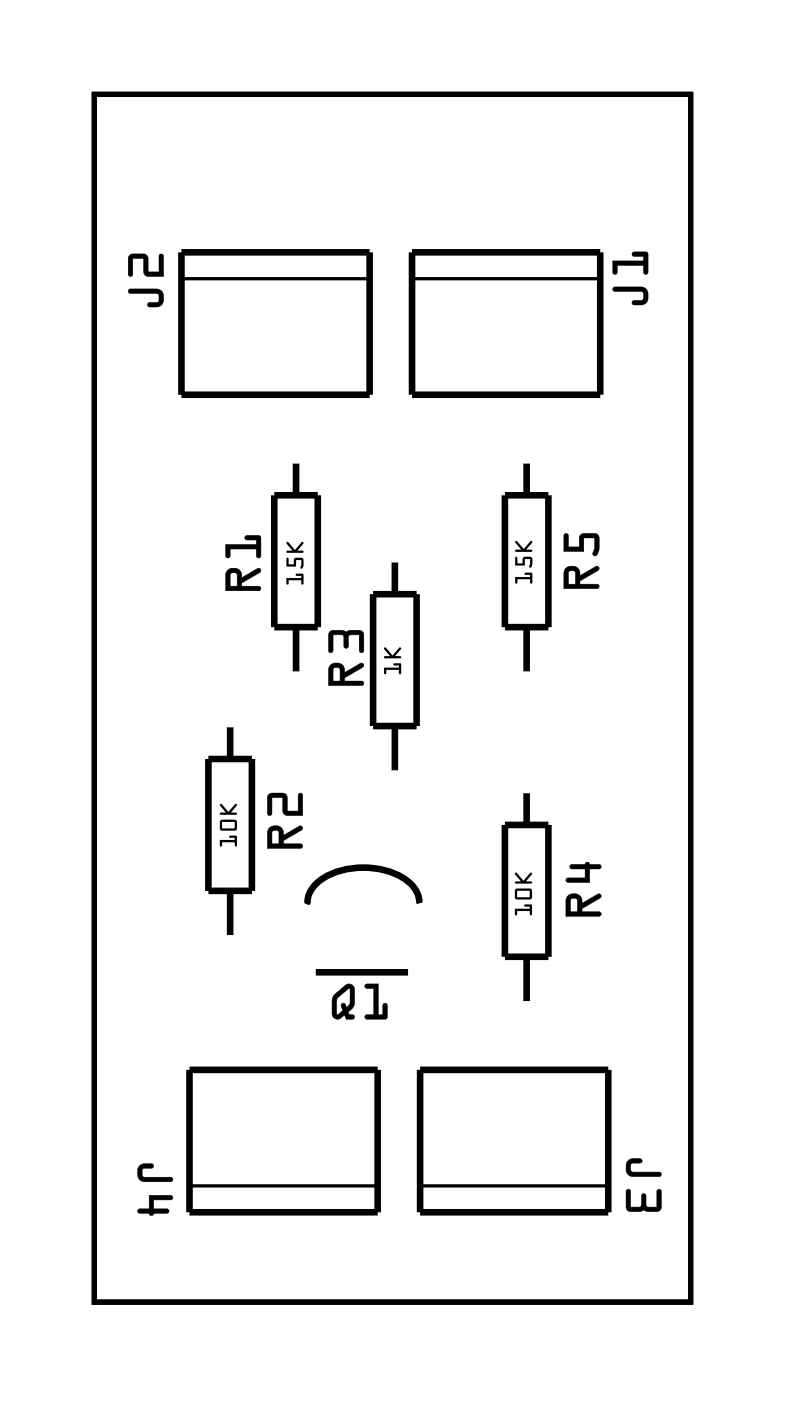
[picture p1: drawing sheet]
<svg xmlns="http://www.w3.org/2000/svg" width="30mm" height="54mm" viewBox="0 0 30 54" stroke-linecap="round" stroke-linejoin="round" font-family="sans-serif">
<path d="M3.6 3.6h23v46.6h-23z" fill="none" stroke="#000" stroke-width=".2"/>
<g fill="#000">
<path d="M3.6 3.6h23v46.6h-23zM3.6 3.6v46.6h23v-46.6z"/>
<path d="M5 11.2l1-.1a.36 .36 0 0 1 .3 .4 .36 .36 0 0 1-.3 .3h-.3v-.1l.4-.1v-.3h-1.1zM5 9.8h.6l.1 .2v.5h.4v-.6l.1-.1 .1 .9-.7-.1-.1-.6h-.4v.6h-.1z"/>
<path d="M5 11.2l1-.1a.37 .37 0 0 1 .3 .4 .37 .37 0 0 1-.3 .3h-.2a.1 .1 0 0 1-.1-.1 .1 .1 0 0 1 .1-.1h.3v-.3h-1.1zM5 11.2v.1h1.1v.3l-.4 .1v.1h.3a.35 .35 0 0 0 .3-.3 .35 .35 0 0 0-.3-.4zM5 9.8h.7v.7h.4v-.6a.1 .1 0 0 1 .1-.1 .1 .1 0 0 1 .1 .1v.8l-.7-.1-.1-.6h-.4v.6a.1 .1 0 0 1-.1 .1 .1 .1 0 0 1-.1-.1zM5 9.8v.8h.1v-.7h.4l.1 .7 .7 .1-.1-.9-.1 .1v.6h-.4v-.5l-.1-.2z"/>
<path d="M23.6 11.1h1.1a.36 .36 0 0 1 .3 .3 .36 .36 0 0 1-.3 .4l-.3-.1v-.1l.4-.1v-.3h-1.1zM23.6 10.1h1.2v-.2h-.4v-.1l.5-.1 .1 .8h-.2v-.3h-1v.3l-.1 .1z"/>
<path d="M23.6 11.1l1.1-.1a.37 .37 0 0 1 .3 .4 .37 .37 0 0 1-.3 .4h-.2a.1 .1 0 0 1-.1-.1 .1 .1 0 0 1 .1-.1l.3-.1v-.2l-1.1-.1zM23.7 11.1v.1h1.1v.4l-.4 .1h.3a.35 .35 0 0 0 .3-.3 .35 .35 0 0 0-.3-.3zM23.6 10l1.2 .1v-.2h-.3a.1 .1 0 0 1-.1-.1 .1 .1 0 0 1 .1-.1h.5v.8a.1 .1 0 0 1-.1 .1 .1 .1 0 0 1-.1-.1v-.3h-1v.3a.1 .1 0 0 1-.1 .1 .1 .1 0 0 1-.1-.1zM23.6 10.1l.1 .5 .1-.1v-.3h1v.3h.2l-.1-.8-.5 .1v.1h.4v.2z"/>
<path d="M8.5 32.4h.5v-.1l-.2-.1h.3v.4l-.1-.2h-.4l-.1 .2zM8.5 31.6h.6v.3l-.6 .1zM8.6 31.7v.2h.4v-.2zM8.5 31l.3 .3 .3-.3-.2 .3 .2 .1h-.6v-.1h.2z"/>
<path d="M8.5 32.4h.5v-.1l-.2-.1h.3v.4l-.1-.2h-.4l-.1 .2zM8.5 32.4v.2l.1-.2h.5v.2v-.4h-.3l.3 .1v.1zM8.5 31.6h.6v.3l-.6 .1zM8.5 31.6v.4l.6-.1v-.3zM8.6 31.7v.2h.4v-.2zM8.6 31.7h.5v.2h-.5zM8.5 31l.3 .3 .3-.3-.2 .3 .2 .1h-.6v-.1h.2zM8.5 31l.2 .3h-.2v.1h.6l-.2-.1 .2-.3-.3 .3z"/>
<path d="M8.8 22a.32 .32 0 0 1 .4-.1 .32 .32 0 0 1 .1 .4l.7-.4v.1l-.7 .5v.1h.7l.1 .1-1.4 .1zM8.9 22.1v.5h.2v-.5zM8.7 21h1.2v-.2h-.4l-.1-.1 .6-.1 .1 .8h-.2v-.2h-1v.2l-.1 .1z"/>
<path d="M8.8 22a.32 .32 0 0 1 .4-.1 .32 .32 0 0 1 .1 .4l.6-.4a.1 .1 0 0 1 .2 0 .11 .11 0 0 1-.1 .2l-.7 .4v.1h.7a.1 .1 0 0 1 .1 .1 .1 .1 0 0 1-.1 .1h-1.3v-.6zM8.8 22l-.1 .8 1.3-.1v-.1h-.7v-.1l.7-.4v-.2l-.7 .4a.31 .31 0 0 0-.1-.4 .31 .31 0 0 0-.4 .1zM8.9 22.1v.5h.2v-.5zM8.9 22.1h.2l.1 .5h-.3zM8.7 21h1.2v-.2h-.4a.1 .1 0 0 1-.1-.1 .1 .1 0 0 1 .1-.1h.5l.1 .8a.1 .1 0 0 1-.1 .1 .1 .1 0 0 1-.1-.1v-.2h-1v.2a.1 .1 0 0 1-.1 .1 .1 .1 0 0 1-.1-.1zM8.7 21l.1 .5 .1-.1v-.3h1v.3h.1v-.8l-.5 .1v.1h.4v.2z"/>
<path d="M10.4 31.9a.32 .32 0 0 1 .4-.1 .32 .32 0 0 1 .1 .4l.7-.4 .1 .1-.8 .5v.1h.7l.1 .1-1.4 .1zM10.5 32v.5h.3l-.1-.5zM10.4 30.6h.6l.1 .1v.5h.4v-.6h.1l.1 .8h-.7l-.1-.7h-.4v.6l-.1 .1z"/>
<path d="M10.4 31.9a.32 .32 0 0 1 .4-.1 .32 .32 0 0 1 .1 .4l.6-.4a.11 .11 0 0 1 .2 .1 .1 .1 0 0 1-.1 .1l-.7 .4v.1h.7a.1 .1 0 0 1 .1 .1 .1 .1 0 0 1-.1 .1h-1.3v-.6zM10.4 31.9l-.1 .8 1.4-.1-.1-.1h-.7v-.1l.7-.4v-.2l-.7 .4a.31 .31 0 0 0-.1-.4 .31 .31 0 0 0-.4 .1zM10.5 32v.5h.3l-.1-.4zM10.5 32h.3v.5h-.3zM10.4 30.6h.6l.1 .6h.4v-.6a.1 .1 0 0 1 .1-.1 .1 .1 0 0 1 .1 .1v.8h-.8v-.7h-.4v.6a.1 .1 0 0 1-.1 .1 .1 .1 0 0 1-.1-.1zM10.4 30.6v.8l.1-.1v-.6h.4l.1 .7h.7l-.1-.8h-.1v.7h-.4v-.6l-.1-.1z"/>
<path d="M11 22.3h.6v-.1l-.2-.1h.3v.4h-.1v-.1h-.5v.1zM11.1 21.5v.2h.2l.1-.2h.2l.1 .4h-.1v-.3h-.2v.2h-.4zM11.1 20.9l.3 .3 .3-.3-.2 .3 .2 .1h-.6v-.1h.2z"/>
<path d="M11 22.3h.6v-.1l-.2-.1h.3v.4h-.1v-.1h-.5v.1zM11 22.3l.1 .2v-.1h.5v.1h.1v-.4h-.3l.2 .1v.1zM11.1 21.5v.2h.2l.1-.2h.2l.1 .4h-.1v-.3h-.2v.2h-.4zM11.1 21.5l-.1 .3h.4v-.2h.2v.3h.1l-.1-.4h-.2l-.1 .2h-.2v-.2zM11.1 20.9l.3 .3 .3-.3-.2 .3 .2 .1h-.6v-.1h.2zM11.1 20.9l.2 .3h-.2v.1h.6l-.2-.1 .2-.3-.3 .3z"/>
<path d="M12.9 38.3l.5-.4 .2 .1 .1 .7-.3 .3 .1 .1h.1a.1 .1 0 0 1 .1 .1 .1 .1 0 0 1-.1 .1h-.3v-.2l-.2 .2-.2-.1a.94 .94 0 0 1-.1-.8zM12.9 38.3a.97 .97 0 0 0-.1 .8l.2 .2 .3-.2v.2l.3-.1v-.1h-.1l-.1-.1 .2-.3 .1-.6a.21 .21 0 0 0-.2-.2 .21 .21 0 0 0-.2 .1zM13 38.4v.7l.2-.2-.1-.1a.14 .14 0 0 1 .2-.2 .11 .11 0 0 1 .1 .2l.1-.2v-.5zM13 38.4l.5-.3v.5a.14 .14 0 0 1-.1 .2 .14 .14 0 0 1-.1-.1h-.1v.2l-.2 .2zM14.1 37.9h.5v1.2h.2l-.1-.4a.1 .1 0 0 1 .1-.1 .1 .1 0 0 1 .1 .1v.5l-.7 .1a.1 .1 0 0 1-.1-.1 .1 .1 0 0 1 .1-.1h.2v-1h-.3zM14.1 37.9v.2h.3v1h-.3v.1l.8 .1v-.6h-.1v.4h-.2v-1.2z"/>
<path d="M12.9 38.3l.5-.4 .2 .1 .1 .7-.3 .3 .3 .2-.1 .1h-.3v-.2l-.3 .2-.2-.2a.98 .98 0 0 1 .1-.8zM13 38.4v.7l.2-.2v-.1a.11 .11 0 0 1 .1-.1 .11 .11 0 0 1 .1 .1l.1-.2v-.5zM14.1 37.9h.5v1.2h.2v-.4h.1v.6l-.8-.1v-.1h.3v-1h-.3z"/>
<path d="M12.7 25.6a.32 .32 0 0 1 .4 0 .32 .32 0 0 1 .2 .3l.7-.4v.2l-.7 .4v.1h.6l.1 .2h-1.3zM12.9 25.7l-.1 .5h.3v-.4zM12.7 24.3h1.2l.1 .2v.6h-.1l-.1-.6h-.3l-.1 .4-.1 .1v-.1l-.1-.4h-.4v.6h-.1z"/>
<path d="M12.7 25.6a.32 .32 0 0 1 .4 0 .32 .32 0 0 1 .2 .3l.6-.4a.1 .1 0 0 1 .1 .1 .1 .1 0 0 1 0 .1l-.7 .4v.1h.6a.1 .1 0 0 1 .1 .1 .1 .1 0 0 1-.1 .1h-1.2v-.6zM12.7 25.6v.8h1.3l-.1-.2h-.6v-.1l.7-.4v-.1l-.7 .3a.31 .31 0 0 0-.2-.3 .31 .31 0 0 0-.4 0zM12.9 25.8l-.1 .4h.3v-.4zM12.9 25.7l.2 .1v.4h-.3zM12.7 24.3h1.2l.1 .2v.6a.1 .1 0 0 1-.1 .1 .1 .1 0 0 1-.1-.1v-.6h-.3l-.1 .4a.1 .1 0 0 1-.1 .1 .1 .1 0 0 1-.1-.1v-.4h-.4v.6a.1 .1 0 0 1 0 .1 .1 .1 0 0 1-.1-.1zM12.7 24.3v.8h.1v-.7l.4 .1 .1 .4v.1l.1-.1 .1-.4 .4-.1v.7h.1v-.6l-.1-.2z"/>
<path d="M14.8 25.7h.6v-.1h-.2h.2l.1 .3h-.1v-.1h-.5l-.1 .2zM14.8 25l.3 .3 .3-.4-.2 .4h.3l-.7 .1v-.1h.2z"/>
<path d="M14.8 25.7h.6v-.1h-.2h.2l.1 .3h-.1v-.1h-.5l-.1 .2zM14.8 25.7v.3l.1-.2h.5v.1h.1l-.1-.3h-.2h.2v.1zM14.8 25l.3 .3 .3-.4-.2 .4h.3l-.7 .1v-.1h.2zM14.8 25l.2 .3h-.2v.1l.7-.1h-.3l.2-.4-.3 .4z"/>
<path d="M19.8 35h.6v-.1h-.2l.3-.1v.4h-.1v-.1h-.5v.2zM19.9 34.3l.6-.1v.4h-.6zM19.9 34.3v.3h.5v-.3zM19.9 33.6l.3 .3 .3-.3-.2 .4h.2h-.6h.2z"/>
<path d="M19.8 35h.6v-.1h-.2l.3-.1v.4h-.1v-.1h-.5v.2zM19.8 35l.1 .3v-.2h.5v.1h.1v-.4l-.3 .1h.2v.1zM19.9 34.3l.6-.1v.4h-.6zM19.9 34.3v.3h.6v-.4zM19.9 34.3v.3h.5v-.3zM19.9 34.3h.5v.3h-.5zM19.9 33.6l.3 .3 .3-.3-.2 .4h.2h-.6h.2zM19.9 33.6l.2 .4h-.2h.6h-.2l.2-.4-.3 .3z"/>
<path d="M19.9 22.2h.5v-.1h-.2h.3v.4h-.1v-.2h-.5v.2zM19.9 21.5v.2h.2l.1-.2h.3v.3h-.1v-.3h-.2v.3h-.3zM19.9 20.9l.3 .3 .3-.4-.2 .4h.2l-.6 .1v-.1h.2z"/>
<path d="M19.9 22.2h.5v-.1h-.2h.3v.4h-.1v-.2h-.5v.2zM19.9 22.2v.3v-.2h.5v.2h.1v-.4h-.3h.2v.1zM19.9 21.5v.2h.2l.1-.2h.3v.3h-.1v-.3h-.2v.3h-.3zM19.9 21.5v.3h.3v-.3h.2v.3h.1v-.3h-.3l-.1 .2h-.2v-.2zM19.9 20.9l.3 .3 .3-.4-.2 .4h.2l-.6 .1v-.1h.2zM19.9 20.9l.2 .3h-.2v.1l.6-.1h-.2l.2-.4-.3 .4z"/>
<path d="M21.8 21.9a.32 .32 0 0 1 .4-.1 .32 .32 0 0 1 .2 .4l.6-.4 .1 .1-.7 .5v.1h.6l.1 .1-1.4 .1zM21.9 22v.5h.3v-.5zM21.8 20.6h.1v.5h.4l.1-.5h.6l.1 .1v.4a.15 .15 0 0 1 0 .2 .15 .15 0 0 1-.2 0v-.6h-.4v.5h-.8z"/>
<path d="M21.8 21.9a.32 .32 0 0 1 .4-.1 .32 .32 0 0 1 .2 .4l.6-.4a.1 .1 0 0 1 .1 .1 .1 .1 0 0 1 0 .1l-.7 .4v.1h.6a.1 .1 0 0 1 .1 .1 .1 .1 0 0 1-.1 .1h-1.3v-.6zM21.8 21.9l-.1 .8 1.4-.1-.1-.1h-.6v-.1l.7-.4-.1-.2-.6 .4a.31 .31 0 0 0-.2-.4 .31 .31 0 0 0-.4 .1zM21.9 22v.5h.3v-.5zM21.9 22h.3v.5h-.3zM21.8 20.6h.1v.5h.4l.1-.5h.6l.1 .1-.1 .7a.1 .1 0 0 1-.1 0 .1 .1 0 0 1-.1-.1l.1-.6h-.4v.6h-.8zM21.8 20.6l-.1 .6h.8v-.5h.4v.6v.1h.1l.1-.7-.1-.1h-.6l-.1 .5h-.4v-.5z"/>
<path d="M21.9 34.5a.32 .32 0 0 1 .4 0 .32 .32 0 0 1 .1 .3l.7-.4 .1 .2-.8 .4v.1h.7l.1 .1-1.4 .1zM22 34.6v.5h.3v-.4zM22 33.3h.6v-.1l.6 .2-.1 .1h-.4v.5h-.8l-.1-.1 .1-.1h.7v-.3h-.6z"/>
<path d="M21.9 34.5a.32 .32 0 0 1 .4-.1 .32 .32 0 0 1 .1 .4l.6-.4a.11 .11 0 0 1 .2 .1 .1 .1 0 0 1-.1 .1l-.7 .4v.1h.7a.1 .1 0 0 1 .1 .1 .1 .1 0 0 1-.1 .1h-1.3v-.6zM21.9 34.5l-.1 .8 1.4-.1-.1-.1h-.7v-.1l.7-.4v-.2l-.7 .4a.31 .31 0 0 0-.1-.3 .31 .31 0 0 0-.4 0zM22 34.6v.5h.3l-.1-.4zM22 34.6l.3 .1v.4h-.3zM22 33.3h.5a.09 .09 0 0 1 .1-.1 .09 .09 0 0 1 .1 .1h.4a.1 .1 0 0 1 .1 .1 .1 .1 0 0 1-.1 .1h-.4v.5h-.8a.1 .1 0 0 1-.1-.1 .1 .1 0 0 1 .1-.1h.7v-.3h-.6zM22 33.3v.2h.6v.3h-.7l-.1 .1 .1 .1h.8v-.5h.4l.1-.1-.6-.2v.1z"/>
<path d="M5.4 44.9l.2-.1 .3 .1v.1h-.4v.3l1.1 .1 .1 .1h-1.2l-.2-.2zM5.7 46.1h.9v.1h-.7v.4h.6v.1h-.6l-.1 .1-.1-.1h-.4l.1-.1h.3z"/>
<path d="M5.4 44.9l.4-.1a.1 .1 0 0 1 .1 .1 .1 .1 0 0 1-.1 .1h-.3v.3h1.1a.1 .1 0 0 1 .1 .1 .1 .1 0 0 1-.1 .1h-1.1l-.2-.2zM5.4 44.9l-.1 .4 .2 .2h1.2l-.1-.1h-1.1v-.4h.4v-.1l-.3-.1zM5.7 46h.9a.1 .1 0 0 1 .1 .1 .1 .1 0 0 1-.1 .1h-.7v.4h.5a.1 .1 0 0 1 .1 .1 .1 .1 0 0 1-.1 .1l-.5-.1a.09 .09 0 0 1-.1 .1 .09 .09 0 0 1-.1-.1l-.3 .1a.1 .1 0 0 1-.1-.1 .1 .1 0 0 1 .1-.1h.3zM5.7 46.1l.1 .5h-.4l-.1 .1h.5v.1l.1-.1h.6v-.1h-.6v-.4h.7v-.1z"/>
<path d="M24.2 44.7l.2-.1 .4 .1-.1 .1h-.4l.1 .3 1 .1 .1 .1h-1.2l-.2-.2zM24.2 45.8l.1 .1v.6h.4v-.5h.1h.1v.5h.4v-.6l.1-.1 .1 .8-.2 .1-.5-.1-.6 .1-.1-.2z"/>
<path d="M24.2 44.7l.5-.1a.1 .1 0 0 1 .1 .1 .1 .1 0 0 1-.1 .1h-.4v.3h1.1a.1 .1 0 0 1 .1 .1 .1 .1 0 0 1-.1 .1h-1.1l-.2-.2zM24.2 44.7l-.1 .4 .2 .2h1.2l-.1-.1h-1l-.1-.4h.4v-.1l-.3-.1zM24.2 45.8l.1 .1v.6h.4v-.4a.1 .1 0 0 1 .1-.1 .1 .1 0 0 1 .1 .1v.4h.4v-.6a.1 .1 0 0 1 .1-.1 .1 .1 0 0 1 .1 .1v.6l-.1 .2-.6-.1-.5 .1-.2-.2zM24.2 45.8l-.1 .7 .1 .2 .6-.1 .5 .1 .2-.1-.1-.8-.1 .1v.6h-.4v-.5h-.1h-.1v.5h-.4v-.6z"/>
</g>
<g fill="none" stroke="#000" stroke-width=".25">
<path d="M7 9.7h7.2v5.5h-7.2zM10.6 19.1h1.7v5.1h-1.7zM11.4 17.7v1.4M15.9 9.7h7.2v5.5h-7.2zM19.5 19.1h1.6v5.1h-1.6zM20.3 17.7v1.4M8 29.2h1.7v5.1h-1.7zM8.9 27.9v1.3M8.9 34.3v1.9M11.4 24.2v1.8M12.2 37.5h3.5M14.4 22.9h1.7v5.1h-1.7z"/>
<path d="M15.2 21.5v1.4M15.2 28v1.8M16.2 34.7a1.92 1.92 0 0 0-2.2-1.3 2.34 2.34 0 0 0-2.1 1v.4M19.5 31.8h1.6v5.1h-1.6zM20.3 24.2v1.8M20.3 30.4v1.4M20.3 36.9v1.8M7.3 41.2h7.3v5.5h-7.3zM16.2 41.2h7.2v5.5h-7.2z"/>
</g>
<path d="M7 10.7h7.2M15.9 10.7h7.2M7.3 45.7h7.3M16.2 45.7h7.2" fill="none" stroke="#000" stroke-width=".13"/>
<circle cx="11.4" cy="26.9" r=".7" fill="#fff"/>
<circle cx="11.4" cy="26.9" r=".7" fill="none" stroke="#fff" stroke-width=".76" stroke-linecap="butt"/>
<circle cx="11.4" cy="16.8" r=".7" fill="#fff"/>
<circle cx="11.4" cy="16.8" r=".7" fill="none" stroke="#fff" stroke-width=".76" stroke-linecap="butt"/>
<circle cx="8.9" cy="37.1" r=".7" fill="#fff"/>
<circle cx="8.9" cy="37.1" r=".7" fill="none" stroke="#fff" stroke-width=".76" stroke-linecap="butt"/>
<circle cx="8.9" cy="26.9" r=".7" fill="#fff"/>
<circle cx="8.9" cy="26.9" r=".7" fill="none" stroke="#fff" stroke-width=".76" stroke-linecap="butt"/>
<circle cx="15.2" cy="30.8" r=".7" fill="#fff"/>
<circle cx="15.2" cy="30.8" r=".7" fill="none" stroke="#fff" stroke-width=".76" stroke-linecap="butt"/>
<circle cx="15.2" cy="20.6" r=".7" fill="#fff"/>
<circle cx="15.2" cy="20.6" r=".7" fill="none" stroke="#fff" stroke-width=".76" stroke-linecap="butt"/>
<circle cx="20.3" cy="39.6" r=".7" fill="#fff"/>
<circle cx="20.3" cy="39.6" r=".7" fill="none" stroke="#fff" stroke-width=".76" stroke-linecap="butt"/>
<circle cx="20.3" cy="29.5" r=".7" fill="#fff"/>
<circle cx="20.3" cy="29.5" r=".7" fill="none" stroke="#fff" stroke-width=".76" stroke-linecap="butt"/>
<circle cx="20.3" cy="26.9" r=".7" fill="#fff"/>
<circle cx="20.3" cy="26.9" r=".7" fill="none" stroke="#fff" stroke-width=".76" stroke-linecap="butt"/>
<circle cx="20.3" cy="16.8" r=".7" fill="#fff"/>
<circle cx="20.3" cy="16.8" r=".7" fill="none" stroke="#fff" stroke-width=".76" stroke-linecap="butt"/>
<circle cx="16.5" cy="35.8" r=".7" fill="#fff"/>
<circle cx="16.5" cy="35.8" r=".7" fill="none" stroke="#fff" stroke-width=".76" stroke-linecap="butt"/>
<circle cx="14" cy="35.8" r=".7" fill="#fff"/>
<circle cx="14" cy="35.8" r=".7" fill="none" stroke="#fff" stroke-width=".76" stroke-linecap="butt"/>
<circle cx="11.4" cy="35.8" r=".7" fill="#fff"/>
<circle cx="11.4" cy="35.8" r=".7" fill="none" stroke="#fff" stroke-width=".76" stroke-linecap="butt"/>
<path d="M17 12.2h1.5v1.5h-1.5z" fill="#fff"/>
<path d="M17 12.2h1.5v1.5h-1.5z" fill="none" stroke="#fff" stroke-width=".76" stroke-linecap="butt"/>
<circle cx="17.8" cy="13" r=".76" fill="#fff"/>
<circle cx="17.8" cy="13" r=".76" fill="none" stroke="#fff" stroke-width=".76" stroke-linecap="butt"/>
<circle cx="21.3" cy="13" r=".76" fill="#fff"/>
<circle cx="21.3" cy="13" r=".76" fill="none" stroke="#fff" stroke-width=".76" stroke-linecap="butt"/>
<path d="M8.1 12.2h1.5v1.5h-1.5z" fill="#fff"/>
<path d="M8.1 12.2h1.5v1.5h-1.5z" fill="none" stroke="#fff" stroke-width=".76" stroke-linecap="butt"/>
<circle cx="8.9" cy="13" r=".76" fill="#fff"/>
<circle cx="8.9" cy="13" r=".76" fill="none" stroke="#fff" stroke-width=".76" stroke-linecap="butt"/>
<circle cx="12.4" cy="13" r=".76" fill="#fff"/>
<circle cx="12.4" cy="13" r=".76" fill="none" stroke="#fff" stroke-width=".76" stroke-linecap="butt"/>
<path d="M20.8 42.7h1.5v1.5h-1.5z" fill="#fff"/>
<path d="M20.8 42.7h1.5v1.5h-1.5z" fill="none" stroke="#fff" stroke-width=".76" stroke-linecap="butt"/>
<circle cx="21.6" cy="43.5" r=".76" fill="#fff"/>
<circle cx="21.6" cy="43.5" r=".76" fill="none" stroke="#fff" stroke-width=".76" stroke-linecap="butt"/>
<circle cx="18.1" cy="43.5" r=".76" fill="#fff"/>
<circle cx="18.1" cy="43.5" r=".76" fill="none" stroke="#fff" stroke-width=".76" stroke-linecap="butt"/>
<path d="M11.9 42.7h1.5v1.5h-1.5z" fill="#fff"/>
<path d="M11.9 42.7h1.5v1.5h-1.5z" fill="none" stroke="#fff" stroke-width=".76" stroke-linecap="butt"/>
<circle cx="12.7" cy="43.5" r=".76" fill="#fff"/>
<circle cx="12.7" cy="43.5" r=".76" fill="none" stroke="#fff" stroke-width=".76" stroke-linecap="butt"/>
<circle cx="9.2" cy="43.5" r=".76" fill="#fff"/>
<circle cx="9.2" cy="43.5" r=".76" fill="none" stroke="#fff" stroke-width=".76" stroke-linecap="butt"/>
</svg>
